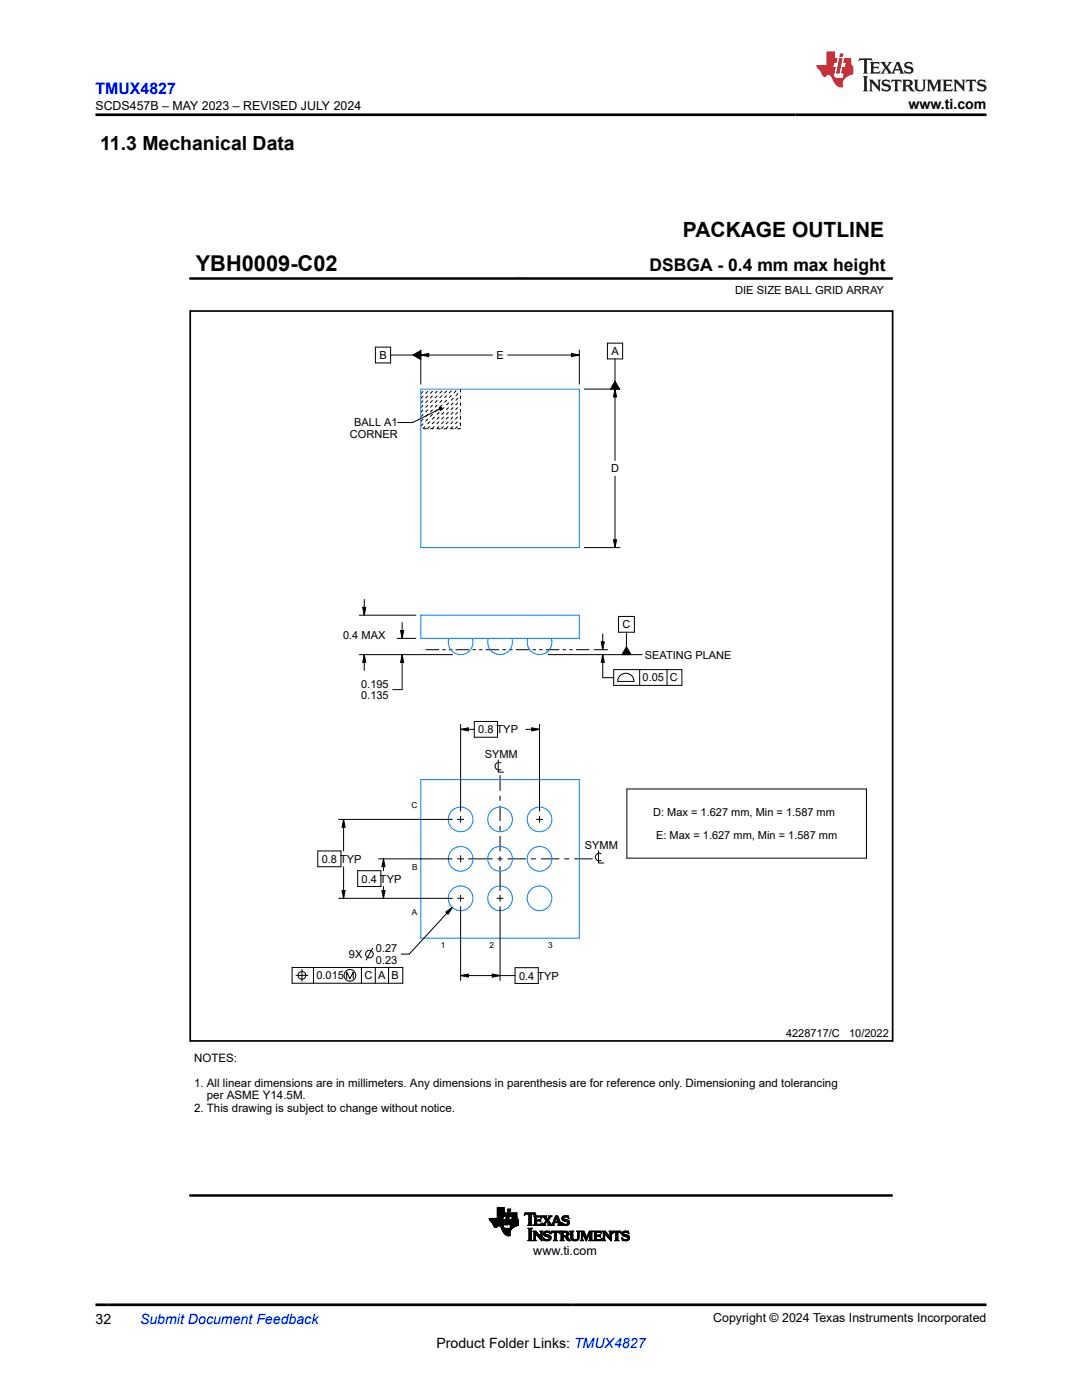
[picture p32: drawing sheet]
<svg xmlns="http://www.w3.org/2000/svg" width="216mm" height="279mm" viewBox="0 0 216 279" stroke-linecap="round" stroke-linejoin="round" font-family="sans-serif">
<defs><g id="words">
<text font-size="4.4" x="39.1" y="54">YBH0009-C02</text>
<text font-size="4.2" x="136.3" y="47.3">PACKAGE OUTLINE</text>
<text font-size="3.9" x="20" y="29.9">11.3 Mechanical Data</text>
<text font-size="3.5" x="129.6" y="54">DSBGA - 0.4 mm max height</text>
<text font-size="3.2" fill="#00f" x="19" y="18.7">TMUX4827</text>
<g font-size="2.8">
<text x="181.3" y="21.8">www.ti.com</text>
<text x="19" y="264.2">32</text>
<text x="87.1" y="269">Product Folder Links: TMUX4827</text>
</g>
<text font-size="2.8" fill="#00f" x="27.9" y="264.2">Submit Document Feedback</text>
<g font-size="2.5">
<text x="19" y="21.9">SCDS457B – MAY 2023 – REVISED JULY 2024</text>
<text x="106.4" y="250.4">www.ti.com</text>
<text x="142.3" y="263.9">Copyright © 2024 Texas Instruments Incorporated</text>
</g>
<g font-size="2.3">
<text x="38.7" y="211.9">NOTES:</text>
<text x="38.7" y="221.9">2. This drawing is subject to change without notice.</text>
<text x="38.7" y="216.9">1. All linear dimensions are in millimeters. Any dimensions in parenthesis are for reference only. Dimensioning and tolerancing</text>
<text x="41.3" y="219.4">per ASME Y14.5M.</text>
</g>
<g font-size="2.2">
<text x="146.7" y="58.8">DIE SIZE BALL GRID ARRAY</text>
<text x="75.7" y="71.6">B</text>
<text x="99.1" y="71.6">E</text>
<text x="122" y="70.8">A</text>
<text x="69.8" y="87.5">CORNER</text>
<text x="70.7" y="85.1">BALL A1</text>
<text x="121.9" y="94.3">D</text>
<text x="124.2" y="125.4">C</text>
<text x="68.5" y="127.5">0.4 MAX</text>
<text x="128.7" y="131.4">SEATING PLANE</text>
<text x="72.1" y="137.2">0.195</text>
<text x="128.2" y="136">0.05 C</text>
<text x="72.1" y="139.6">0.135</text>
<text x="95.4" y="146.3">0.8 TYP</text>
<text x="96.7" y="151.3">SYMM</text>
<text x="130.3" y="162.8">D: Max = 1.627 mm, Min = 1.587 mm</text>
<text x="130.9" y="167.5">E: Max = 1.627 mm, Min = 1.587 mm</text>
<text x="64.2" y="172.2">0.8 TYP</text>
<text x="116.7" y="169.5">SYMM</text>
<text x="72.2" y="176.1">0.4 TYP</text>
<text x="69.6" y="191.2">9X</text>
<text x="75" y="190">0.27</text>
<text x="63.1" y="195.4">0.015</text>
<text x="72.7" y="195.4">C</text>
<text x="75" y="192.4">0.23</text>
<text x="75.5" y="195.4">A</text>
<text x="78.1" y="195.4">B</text>
<text x="103.6" y="195.5">0.4 TYP</text>
<text x="156.8" y="207">4228717/C</text>
<text x="169.4" y="207">10/2022</text>
</g>
<g font-size="1.6">
<text x="82.1" y="161.3">C</text>
<text x="82.2" y="173.6">B</text>
<text x="82.2" y="182.7">A</text>
<text x="88" y="189.2">1</text>
<text x="97.7" y="189.1">2</text>
<text x="109.4" y="189.2">3</text>
</g>
<text font-size=".2" x="103.2" y="55.5">SCALE 8.000</text>
</g></defs>
<g fill="none" stroke="#000" stroke-width=".2">
<path d="M37.9 55.6h140.1M178 55.4v.4M74.9 69.3h3v3.1h-3zM77.9 70.9h4.5M82.4 70.9l1.6-1v1.9zM84 69.9v6.8M84 70.9h14.3M84 70.9l1.5-.4v.7zM101.3 70.9h14.3M114 70.5l1.6 .4-1.6 .3zM115.6 69.9v6.8M116.6 77.7h7.1"/>
<path d="M121.2 68.5h3v3.1h-3zM122.7 71.6v4.5M122.7 77.7v14.2M122.7 76.1l.9 1.6h-1.8zM122.7 77.7l.3 1.5h-.6zM87.6 81.4l.2-.2 .3 .1 .1 .3-.1 .2-.3 .1-.2-.2zM87.6 81.7l-5.3 2.6h-2.9M122.7 95v14.3M72.7 119.6v3.2M116.6 109.3h7.1M122.4 107.7h.6l-.3 1.6zM71.7 130.6h18.6"/>
<path d="M71.7 122.8h11.3M72.4 121.2h.6l-.3 1.6zM72.7 130.6v3.2M72.7 130.6l.3 1.6h-.6zM79.3 127.4h3.7M79.9 125.8h.7l-.4 1.6zM80.2 124.3v3.1M80.2 130.6v7h-1.8M80.2 130.6l.4 1.6h-.7zM109.3 130.6h18.9M118.6 129.7h2.7M120 128.1h.6l-.3 1.6z"/>
<path d="M120.3 130.6v4.6h2.2M120.3 126.5v3.2M120.3 130.6l.3 1.6h-.6zM122.5 133.6h13.6v3.2h-13.6zM123.4 123h3.2v3.2h-3.2zM123.6 135a1.64 1.64 0 0 1 1.8-.6 1.64 1.64 0 0 1 1.1 1.6h-3.3zM125 126.2v2.9M125 129.1l.9 1.5h-1.8zM127.6 133.6v3.2M133.1 133.6v3.2M91.9 144.6v17.3M91.9 145.6h2.7"/>
<path d="M91.9 145.6l1.6-.4v.7zM94.6 144h4.7v3.1h-4.7zM99.4 151.7v2.4h1.1M99.8 154.7v3.1M99.8 158.8v1M99.9 152.3a.77 .77 0 0 0-1.1 .6 .77 .77 0 0 0 1.1 .7M104.9 145.6h2.8M106.1 145.2l1.6 .4-1.6 .3zM107.7 144.6v17.3M125.1 157.5h47.8v13.8h-47.8zM63.4 169.8h4.6v3.2h-4.6zM67.6 179.3h22.7"/>
<path d="M67.6 163.5h22.7M68.2 177.7h.7l-.3 1.6zM68.6 163.5v6.3M68.6 173v6.3M68.6 163.5l.3 1.6h-.7zM71.4 173.8h4.6v3.1h-4.6zM75.5 171.4h14.7M76.2 177.7h.6l-.3 1.6zM76.5 171.4v2.4M76.5 176.9v2.4M76.5 171.4l.3 1.6h-.6zM91.2 171.4h1.4"/>
<path d="M91.2 163.5h1.4M91.3 179.3h1.3M91.9 162.9v1.3M91.9 170.7v1.4M91.9 178.6v1.3M93.4 171.4h4.9M99.1 179.3h1.4M99.3 171.4h1M99.8 160.8v3.1M99.8 164.9v1M99.8 166.8v3.1M99.8 170.9v1"/>
<path d="M99.8 172.9v4.9M99.8 178.6v1.4M101.3 171.4h3.7M105.9 171.4h1M107 163.5h1.3M107.7 162.9v1.3M107.9 171.4h3.7M112.6 171.4h1M114.6 171.4h3.7M119.4 169.8v2.4h1.1M120 170.4a.77 .77 0 0 0-1.2 .6 .77 .77 0 0 0 1.2 .7M58.3 193.1h22.1v3.1h-22.1z"/>
<path d="M59.1 194.7h2.3M60.3 193.5v2.3M62.5 193.1v3.1M69.2 195.3v-1.3l.6 1.3 .7-1.3v1.3M72.1 193.1v3.1M74.4 189.2l-1.3 2.4M74.9 193.1v3.1M77.5 193.1v3.1M88.9 182l1.3-.9-.8 1.4zM90.2 181.1l-8.5 9.3h-1.6M91.9 180.9v14.8M91.9 194.7h10.9"/>
<path d="M91.9 194.7l1.6-.3v.6zM98.2 194.4l1.6 .3-1.6 .3zM99.8 180.9v14.8M102.8 193.1h4.6v3.2h-4.6zM97.6 243.3h2.7M97.7 243.4h2.6M97.7 243.5l3-.1-.3 1.2M97.7 243.5h3M97.8 243.6h2.9M97.8 243.6h2.8M97.9 243.7h2.7M97.9 243.8h2.7"/>
<path d="M98 243.8h2.6M98.1 243.9h2.5M98.1 244h2.5M98.2 244h2.4M98.3 244.1h2.3M98.3 244.1h2.2M98.3 244.2h2.2M98.3 244.2l.5 .8 .7-.4 .3 .1 .6 1.2M98.4 244.3h2.1M98.4 244.4h2.1M98.4 244.5h2.1M98.5 244.5h2"/>
<path d="M98.5 244.6h2M98.5 244.6h.9M98.6 244.7h.7M98.6 244.8h.7M98.6 244.8h.6M98.7 244.9h.4M98.8 245h.3M99.2 243.1h1.1M99.2 243.1h1.2M99.2 243h1.2M99.2 242.9h1.2M99.2 242.8h1.2"/>
<path d="M99.2 242l1.8 .1-.2 .7h-1.6M99.2 242.7h1.6M99.2 242.6h1.6M99.2 242.5h1.7M99.2 242.4h1.7M99.2 242.3h1.7M99.2 242.2h1.7M99.2 242.1h1.7M99.2 242h1.4M99.2 241.9h1.4M99.2 241.8h1.4M99.2 241.7h1.4"/>
<path d="M99.2 241.6h1.4M99.2 241.5h1.4M99.2 241.4h1.4M99.2 241.3h1.4M99.2 241.2h1.4M99.2 241.1h1.4M99.2 241h1.4M99.7 244.6h.7M99.8 244.7h.6M99.9 244.8h.5M99.9 244.9h.5M100 245h.5"/>
<path d="M100 245.1h.6M100.1 245.1h.9M100.1 245.2h2.1M100.1 245.3h2M100.2 245.3h1.8M100.2 245.4h1.8M100.2 245.5h1.7M100.3 245.6h1.6M100.3 245.6h1.5M100.3 243.2h-2.7l.1 .4 .6 .6M100.3 245.7h1.5M100.4 245.8h1.4"/>
<path d="M100.4 242.8l-.1 .6M100.4 245.9l.7 .7h.8M100.4 245.9h1.4M100.4 244.6l.1 .3 .2 .2h1.5M100.5 246h1.3M100.6 246.1h1.2M100.6 242.1v-1.1h-1.4v2.2M100.7 246.2h1.1M100.7 246.3h1.1M100.7 244.4h.6M100.8 244.3h.5M100.8 244.2h.5"/>
<path d="M100.8 246.3h1M100.8 244.1h.5M100.8 244.1h.6M100.8 244h.6M100.8 243.9h.6M100.9 243.8h.5M100.9 246.4h.9M100.9 243.7h.5M100.9 243.6h.5M100.9 243.6h.6M100.9 243.5h.6M100.9 243.4h.6"/>
<path d="M100.9 246.5h.9M101 243.3h.5M101 243.2h.5M101 243.1h.5M101 243h.6M101 242.9h.6M101 246.5h.9M101.1 242.8h.5M101.1 242.7h.5M101.1 242.6h.5M101.1 242.5h.6M101.1 242.4h.6"/>
<path d="M101.1 242.3h.6M101.2 242.3h.5M101.2 242.2h.5M101.2 246.6h.6M101.2 242.1h.5M101.2 242.1h.6l-.5 2.4h-.6zM101.3 241.8h.5M101.3 241.7h.5M101.3 241.6h.5M101.3 241.5h.6M101.3 241.4h.6M101.3 241.3h.6"/>
<path d="M101.4 241.3h.5l-.1 .5h-.6zM101.5 246.6h.1M101.5 244.3h1.9M101.6 244.3h1.8M101.6 244.2v.2l.3 .1M101.6 244.2h1.8M101.6 244.4h1.8M101.6 244.1h1.8M101.6 244.1v.1M101.6 244h1.8M101.6 243.9h1.8M101.6 243.8h1.8"/>
<path d="M101.7 243.7h1.7M101.7 243.6h1.7M101.7 243.5h1.7M101.8 246l.1 .6M101.8 245.1h.5M101.8 245h.6M101.8 245h.7M101.8 244.9h.8M101.8 244.8h.9M101.9 244.8h.9M101.9 242.7h1.2M101.9 244.7h1"/>
<path d="M101.9 242.6h1.2M101.9 244.6h1.2M101.9 244.6h1.4M101.9 242.5h1.2M101.9 244.5h1.5M101.9 244.5l-.1 .7M101.9 242.4h1.2M101.9 242.3h1.2M102 242.2h1.1M102 242.1h1.1M102.1 243.4h1.3M102.1 243.3h1.3"/>
<path d="M102.2 243.3h1.1M102.2 243.2h1.1M102.2 243.1h1M102.2 243h1M102.2 243h.9M102.2 242.9h.9M102.2 242.8h.9M102.3 242.8l-.2 .6M102.4 245l-.5 .5-.1 .5M103.1 242.8h-1.2l.1-.7h1.1v.9l.3 .4v1.1M103.4 243.5h-1.7l-.1 .6M103.5 244.5l-1.1 .5"/>
<path d="M104.6 242.5h.1M104.6 242.4h.2M104.7 242.3h2.2M104.7 242.2h2.1M104.7 242.1h2.1M105.4 244.5h.8M105.4 245.1h.8l-.2 .3v1.9l.2 .3h-.8l.2-.2v-2zM105.4 247.6h.8M105.4 245.2h.8M105.5 247.5h.6M105.5 244.4h.5M105.5 242.4h.5"/>
<path d="M105.5 245.3h.5M105.5 244.3h.5M105.5 244.2h.5M105.5 244.1h.5M105.5 244h.5M105.5 243.9h.5M105.5 243.8h.5M105.5 243.7h.5M105.5 243.6h.5M105.5 243.5h.5M105.5 243.4h.5M105.5 243.3h.5"/>
<path d="M105.5 243.2h.5M105.5 243.1h.5M105.5 243h.5M105.5 242.9h.5M105.5 242.8h.5M105.5 242.7h.5M105.5 242.6h.5M105.5 242.5h.5M105.5 242.4v1.8M105.5 244.2l-.1 .3M105.6 247.4h.4M105.6 245.4h.4"/>
<path d="M105.6 247.3h.4M105.6 247.2h.4M105.6 247.1h.4M105.6 247h.4M105.6 246.9h.4M105.6 246.8h.4M105.6 246.7h.4M105.6 246.6h.4M105.6 246.5h.4M105.6 246.4h.4M105.6 246.3h.4M105.6 246.2h.4"/>
<path d="M105.6 246.1h.4M105.6 246h.4M105.6 245.9h.4M105.6 245.8h.4M105.6 245.7h.4M105.6 245.6h.4M105.6 245.5h.4M106 244.2l.2 .3M106 242.4l.1-.1h.3l.5 .2-.1-.4h-2l-.2 .4 .5-.2h.4v.1M106 242.4v1.8M106.4 245.7h.5l1 1.1v-.9l-.2-.2h.6l-.1 .3v1.6l-1.4-1.4v1.2l.2 .2h-.6l.2-.2v-1.4zM106.4 247.6h.6"/>
<path d="M106.4 245.7h.5M106.5 245.8h.5M106.5 244.5h1.6M106.5 247.5h.4M106.5 245.9h.6M106.5 247.4h.3M106.5 242.7h1.5M106.6 247.3h.2M106.6 247.2h.2M106.6 247.1h.2M106.6 247h.2M106.6 246.9h.2"/>
<path d="M106.6 246.8h.2M106.6 246.7h.2M106.6 246.6h.2M106.6 246.5h.2M106.6 246.4h.2M106.6 246.3h.2M106.6 246.2h.7M106.6 246.1h.7M106.6 246h.6M106.6 244.4h1.5M106.6 242.8h1.4M106.7 244.3h.4"/>
<path d="M106.7 242.9h.4M106.7 244.2l-.2 .3M106.7 243.4h.9l.3-.1v.5l-.2-.1h-.6v.6h.7l.4-.2-.2 .5-1.5-.1M106.7 244.2h.4M106.7 244.1h.4M106.7 244h.4M106.7 243.9h.4M106.7 243.8h.4M106.7 243.7h.4M106.7 243.6h1.2M106.7 243.5h1.2M106.7 243.3h.4"/>
<path d="M106.7 243.2h.4M106.7 243.1h.4M106.7 243h.4M106.7 242.4h.2M106.8 242.5h.1M106.9 246.3h.5M106.9 246.3h.6M107 246.4h.6M107.1 243l.1-.1h.5l.4 .2M107.1 243v.4M107.1 246.5h.5M107.2 246.6h.5"/>
<path d="M107.3 246.7h.5M107.3 246.8h.9M107.4 246.9h.8M107.5 247h.7M107.6 247h.6M107.6 247.1h.6M107.7 243.4h.2M107.7 247.2h.5M107.7 245.7h.6M107.7 243.7h.2M107.8 244.3h.3M107.8 247.3h.4"/>
<path d="M107.8 243.3h.1M107.8 243.8h.1M107.8 242.9h.3M107.8 245.8h.4M107.9 247.4h.3M107.9 245.9h.3M107.9 246h.3M107.9 246.7h.3M107.9 246.6h.3M107.9 246.5h.3M107.9 246.4h.3M107.9 246.3h.3"/>
<path d="M107.9 246.2h.3M107.9 246.1h.3M108 247.5h.2M108 243h.1M108 244.2h.2M108 247.6h.2M108.1 243.1h.1M108.1 243.1l-.1-.5h-1.5l.2 .3v1.3M108.1 244.1h.1M108.2 244.5h.7M108.3 242.7h.7M108.4 244.4h.3"/>
<path d="M108.4 242.8h.6M108.4 247.1h.2M108.4 247.2h.3M108.4 246.2l.2 .4 .9 .3 .1 .2M108.4 246.3h.4M108.4 246.2h.4M108.4 246.3h.5M108.5 247.3h.3M108.5 246.1h.3M108.5 244.3h.3M108.5 246.4h.8M108.5 242.9h.5"/>
<path d="M108.5 247.4h.6M108.5 246h.4M108.5 247.5h1.3M108.5 246.5h1.1M108.5 244.2h.3M108.5 247.6h.1M108.5 243h.5M108.6 245.9h1.2M108.6 244.1h.3M108.6 246.6h1.2M108.6 243.1h.5M108.7 245.8h1"/>
<path d="M108.7 244h.2M108.7 243.2h.4M108.7 244h.3M108.7 246.7h1.2M108.7 243.3h.5M108.8 243.9h.2M108.8 243.3h.7M108.8 247.6h.8M108.8 245.7h.6M108.8 243.8h.8M108.8 243.4h.7M108.9 243.7h.6"/>
<path d="M108.9 243.5h.5M109 243.6h.5M109 243.6l-.6 .7-.2 .2M109 246.8h.9M109.2 243.9h.5M109.2 244h.5M109.3 247.4h.5M109.3 244h.5M109.3 244.5l.2-.2-.4-.5-.4 .6 .2 .1M109.3 244.5h1.3M109.3 243.3h.3M109.4 244.1h.4"/>
<path d="M109.4 246.9h.5M109.4 243.2h.3M109.4 243.5l.8-.9h-.7l.1 .2-.3 .6-.3-.5 .1-.3h-.9l.8 1M109.4 243.5l.7 .9 .8-1.8h.4l.6 1.7 .2 .2M109.4 244.2h.5M109.5 243.1h.2M109.5 246h.3M109.5 244.3h.5M109.5 244.4h.5M109.5 247.3h.4M109.5 243h.3M109.5 247h.5"/>
<path d="M109.6 242.7h.5M109.6 247.2h.3M109.6 242.9h.3M109.6 247h.4M109.6 247.1h.4M109.6 245.7h.1M109.6 242.8h.3M109.6 246.1h.2M109.7 246.2h.1M109.8 246.2l-.6-.3-.4 .2 .1 .2 .9 .3 .2 .4M109.8 246.2l-.1-.5h-.6l-.5 .1-.2 .4M109.9 246.2l.4-.3 .3 .1v1.4l-.2 .2h.8l-.2-.2 .1-1.4h.3l.3 .2"/>
<path d="M109.9 246.2l.2-.5h1.5l.1 .5M109.9 246.2h.1M110 246.1h.1M110 247l-.2 .5-.6 .1-.5-.1-.2 .1-.1-.6 .7 .4 .4-.1 .1-.2M110 246h.2M110 245.9h1.7M110 245.8h1.6M110.1 245.7h1.5M110.1 244.4h.4M110.2 244.3h.3M110.2 244.2h.3M110.3 244.1h.2"/>
<path d="M110.3 244h1.5M110.4 244h1.4M110.4 243.9h1.4M110.4 247.6h.8M110.4 243.8h1.3M110.5 243.7h.2M110.5 243.6h.2M110.5 244.2l.1 .3M110.5 243.5h.3M110.6 243.4h.2M110.6 247.5h.5M110.6 244l-.1 .2"/>
<path d="M110.6 243.3h.2M110.6 247.4h.4M110.6 246h.4M110.6 247.3h.4M110.6 247.2h.4M110.6 247.1h.4M110.6 247h.4M110.6 246.9h.4M110.6 246.8h.4M110.6 246.7h.4M110.6 246.6h.4M110.6 246.5h.4"/>
<path d="M110.6 246.4h.4M110.6 246.3h.4M110.6 246.2h.4M110.6 246.1h.4M110.6 243.3h.3M110.7 243.2h.2M110.7 243.8l.3-.8 .3 .8M110.7 243.1h.2M110.7 243h.7M110.8 242.9h.6M110.8 242.8h.6M110.8 242.7h.5"/>
<path d="M111 243.1h.5M111.1 243.2h.4M111.1 243.3h.4M111.1 243.3h.5M111.2 243.4h.4M111.2 243.5h.4M111.2 243.6h.5M111.2 243.7h.5M111.3 244.5h.8M111.4 244v.2M111.4 244.1h.5M111.4 244.2h.5"/>
<path d="M111.4 244.2l-.1 .3M111.5 246h.2M111.5 244.4h.5M111.5 244.3h.4M111.6 246.1h.1M111.7 246.2h.1M111.8 247.6h.8M111.8 245.7h1.2M111.9 245.8h1.4M111.9 247.5h.5M112 245.9h1.4M112 247.4h.4"/>
<path d="M112 247.3h.4M112 247.2h.4M112 247.1h.4M112 247h.4M112 246.9h.4M112 246.8h1.1M112 246.7h1.2M112 246.6h1.4M112 246.5h.4M112 246.4h.4M112 246.3h.4M112 246.2h.4"/>
<path d="M112 246.1h.4M112 246h.4M112.1 244h.1M112.1 244.1h.2M112.1 243.2l.2 .4 .8 .2 .2 .3M112.1 243.2h.4M112.1 243.3h.4M112.1 243.1h.4M112.1 244.2h.3M112.1 243.3h.7M112.1 243h.4M112.2 244.3h.4"/>
<path d="M112.2 243.4h1M112.2 244.4h1.3M112.2 242.9h.4M112.2 244.5h.1M112.2 243.5h1.2M112.2 242.8h1.2M112.4 243.6h1.1M112.4 242.7h1M112.4 246.1v-.2l.5 .1 .2 .3M112.4 246.1v.5h.5l.2-.3M112.4 244.5h.9M112.5 243.1l.1 .2 .9 .3 .1 .4"/>
<path d="M112.5 243.1l.1-.2h.3l.6 .3M112.6 243.7h1M112.6 242.6h.4M112.7 244.6h.3M112.8 246.9h.5M112.9 247h.4M112.9 247h.5M113 247.1h.4M113 243.8h.6M113 246h.5M113 246.5h.4M113 247.2h.5"/>
<path d="M113 247.2l.3 .4h.6M113 246.7l.4 .3M113 246.7h.1M113 247.3h.6M113 246.1h.5M113 246.4h.5M113.1 244.3h.4M113.1 246.3h.4M113.1 246.2h.4M113.1 242.9h.3M113.1 247.4h.5M113.2 247.5h.5"/>
<path d="M113.2 243.9h.4M113.2 244.2h.4M113.3 244h.3M113.3 244.1h.3M113.3 243h.2M113.3 247.6h.6M113.4 243.1h.1M113.4 247l.5 .6M113.5 243.2h.1M113.5 243.2l-.1-.6h-.6l-.5 .2-.2 .4M113.5 246.2l-.1-.3-.3-.1-1.3-.1 .2 .3v1.4l-.2 .2h.8l-.2-.2v-.6l.4 .1 .2 .3M113.5 246.2l-.1 .4-.4 .1"/>
<path d="M113.6 244l-.1 .4-.6 .2-.5-.1-.2 .1-.1-.6 .7 .3h.4l.1-.2M113.7 245.7h.8M113.8 245.8h.6M113.9 245.9h.4M113.9 247h.4M113.9 246.9h.4M113.9 246.8h.4M113.9 246.7h.4M113.9 246.6h.4M113.9 246.5h.4M113.9 246.4h.4M113.9 246.3h.4"/>
<path d="M113.9 246.2h.4M113.9 246.1h.4M113.9 246h.4M113.9 247.1h.4M113.9 247.2h.4M114 247.3h.4M114 247.4h.6M114.1 247.5h1.2M114.3 247l.1 .3 .4 .1 .4-.1 .1-.3M114.3 247v-1.1l.2-.2h-.8l.2 .2v1.1M114.3 247.6h.9M115 247.4h.4"/>
<path d="M115.1 245.7h.6M115.2 247.3h.3M115.2 245.8h.4M115.2 247.2h.3M115.3 247.1h.2M115.3 245.9h.3M115.3 247h.2M115.3 247v-1.1l-.2-.2h.6l-.1 .2-.1 1.1M115.3 246.9h.2M115.3 246.8h.2M115.3 246.7h.2M115.3 246.6h.2"/>
<path d="M115.3 246.5h.2M115.3 246.4h.2M115.3 246.3h.2M115.3 246.2h.2M115.3 246.1h.2M115.3 246h.2M115.5 247l-.1 .5-.6 .1-.7-.1-.2-.5M115.8 245.7h.7l.6 1.2 .5-1.2h.7l-.2 .3v1.3l.2 .3h-.8l.2-.2v-1.3l-.7 1.5-.7-1.5v1.3l.1 .2h-.6l.2-.3v-1.3zM115.8 247.6h.6M115.8 245.7h.7M115.9 245.8h.7M116 247.5h.3"/>
<path d="M116 245.9h.6M116 247.4h.3M116 247.3h.3M116 247.2h.3M116 247.1h.3M116 247h.3M116 246.9h.3M116 246.8h.3M116 246.7h.3M116 246.6h.3M116 246.5h.3M116 246.4h.3"/>
<path d="M116 246.3h.3M116 246.2h.7M116 246.1h.7M116 246h.6M116.3 246.3h.5M116.4 246.3h.4M116.4 246.4h.4M116.4 246.5h.5M116.5 246.6h.4M116.5 246.7h.5M116.6 246.8h.4M116.6 246.9h.4"/>
<path d="M116.6 247h.7M116.7 247h.6M116.7 247.1h.5M116.8 247.2h.4M116.8 247.3h.3M116.8 247.4h.3M116.9 247.5h.2M116.9 247.6h.1M117.1 246.9h.2M117.1 246.8h.3M117.2 246.7h.2M117.2 246.6h.2"/>
<path d="M117.3 246.5h.2M117.3 246.4h.2M117.3 246.3h.3M117.4 246.3h.2M117.4 246.2h.7M117.4 246.1h.7M117.5 246h.6M117.5 247.6h.8M117.5 245.9h.6M117.6 245.8h.6M117.6 245.7h.7M117.6 247.5h.5"/>
<path d="M117.7 247.4h.4M117.7 247.3h.4M117.7 247.2h.4M117.7 247.1h.4M117.7 247h.4M117.7 246.9h.4M117.7 246.8h.4M117.7 246.7h.4M117.7 246.6h.4M117.7 246.5h.4M117.7 246.4h.4M117.7 246.3h.4"/>
<path d="M118.4 247.6h1.6M118.4 245.7h1.5M118.5 245.8h1.4M118.6 247.5h1.4M118.6 245.9h1.4M118.6 247.4h1.5M118.6 247.3h.4M118.6 246h.4M118.6 247.2h.4M118.6 247.1h.4M118.6 247h.4M118.6 246.9h.4"/>
<path d="M118.6 246.8h.4M118.6 246.7h1.2M118.6 246.6h1.2M118.6 246.5h1.2M118.6 246.4h.4M118.6 246.3h.4M118.6 246.2h.4M118.6 246.1h.4M119.5 246.5l.3-.2v.6l-.8-.2v.6l.2 .1M119.7 246.8h.1M119.7 246.4h.1M119.8 246h.2"/>
<path d="M119.9 247.3h.2M119.9 246.1h.1M120 246.2h.1M120 246.2l-.3-.3h-.6l-.1 .6M120 246.2l-.1-.5h-1.5l.2 .2v1.4l-.2 .3h1.6l.1-.5M120 247.2h.1M120.1 247.1l-.5 .3M120.1 247.1h.1M120.2 247.6h.6M120.2 245.7h.6M120.3 245.8h.6M120.3 247.5h.4"/>
<path d="M120.4 245.9h.5M120.4 247.4h.3M120.4 246h.6M120.4 247.3h.2M120.4 247.2h.2M120.4 247.1h.2M120.4 247h.2M120.4 246.9h.2M120.4 246.8h.2M120.4 246.7h.2M120.4 246.6h.2M120.4 246.5h.2"/>
<path d="M120.4 246.4h.2M120.4 246.3h.2M120.4 246.2h.8M120.4 246.1h.7M120.6 246.2v1.2l.2 .2h-.6l.2-.3v-1.3l-.2-.3h.6l.9 1.1v-.9l-.1-.2h.6l-.2 .3v1.6l-1.3-1.4M120.7 246.3h.5M120.8 246.3h.5M120.9 246.4h.5M120.9 246.5h.6M121 246.6h.6M121.1 246.7h.5M121.2 246.8h.8"/>
<path d="M121.2 246.9h.8M121.3 247h.7M121.4 247h.6M121.5 247.1h.5M121.6 247.2h.4M121.6 245.7h.6M121.6 247.3h.4M121.7 245.8h.4M121.7 247.4h.3M121.7 245.9h.3M121.7 246.7h.3M121.7 246.6h.3"/>
<path d="M121.7 246.5h.3M121.7 246.4h.3M121.7 246.3h.3M121.7 246.2h.3M121.7 246.1h.3M121.7 246h.3M121.8 247.5h.2M121.9 247.6h.1M122.2 246.2l.3-.3 .4 .1v1.4l-.2 .2h.8l-.2-.2v-1.4h.4l.3 .2M122.2 246.2l.1-.5h1.6l.1 .5M122.2 246.2h.1M122.2 246.1h.2"/>
<path d="M122.2 246h.3M122.3 245.9h1.6M122.3 245.8h1.6M122.3 245.7h1.6M122.7 247.6h.8M122.8 247.5h.5M122.9 247.4h.4M122.9 246h.4M122.9 247.3h.4M122.9 247.2h.4M122.9 247.1h.4M122.9 247h.4"/>
<path d="M122.9 246.9h.4M122.9 246.8h.4M122.9 246.7h.4M122.9 246.6h.4M122.9 246.5h.4M122.9 246.4h.4M122.9 246.3h.4M122.9 246.2h.4M122.9 246.1h.4M123.7 246h.2M123.8 246.1h.2M123.9 246.2h.1"/>
<path d="M124.1 247.1h.1M124.1 247.2h.2M124.1 246.2l.2 .4 .8 .3 .2 .2M124.1 246.3h.4M124.1 246.2h.4M124.1 246.3h.5M124.1 247.3h.4M124.1 246.1h.4M124.1 246.4h.8M124.2 247.4h.6M124.2 246h.3M124.2 247.5h1.2"/>
<path d="M124.2 246.5h1.1M124.2 247.6h.1M124.2 245.9h1.2M124.3 246.6h1.1M124.3 245.8h1.1M124.4 246.7h1.1M124.5 247.6h.8M124.5 245.7h.6M124.7 246.8h.9M125 247.4h.5M125 246.9h.6M125.1 246h.3"/>
<path d="M125.2 247.3h.4M125.2 247h.4M125.2 247.2h.4M125.3 247h.3M125.3 247.1h.3M125.3 245.7h.1M125.3 246.1h.2M125.4 246.2h.1M125.5 246.2l-.6-.3-.4 .2 .1 .2 .8 .3 .2 .4M125.5 246.2l-.1-.5h-.6l-.5 .1-.2 .4M125.6 247l-.2 .5-.5 .1-.5-.1-.2 .1-.1-.6 .7 .4 .3-.1 .2-.2"/>
<circle cx="60.2" cy="194.6" r=".78"/>
<circle cx="69.8" cy="194.7" r="1.17"/>
<circle cx="73.7" cy="190.4" r=".77"/>
</g>
<g fill="#000">
<path d="M82.4 70.9l1.6-1v1.9zM84 70.9l1.5-.4v.7zM114 70.5l1.6 .4-1.6 .3zM122.7 77.7l.3 1.5h-.6zM122.7 76.1l.9 1.6h-1.8zM87.6 81.4l.2-.2 .3 .1 .1 .3-.1 .2-.3 .1-.2-.2zM122.4 107.7h.6l-.3 1.6zM72.4 121.2h.6l-.3 1.6zM72.7 130.6l.3 1.6h-.6zM79.9 125.8h.7l-.4 1.6zM80.2 130.6l.4 1.6h-.7zM120 128.1h.6l-.3 1.6z"/>
<path d="M120.3 130.6l.3 1.6h-.6zM125 129.1l.9 1.5h-1.8zM91.9 145.6l1.6-.4v.7zM106.1 145.2l1.6 .4-1.6 .3zM68.2 177.7h.7l-.3 1.6zM68.6 163.5l.3 1.6h-.7zM76.2 177.7h.6l-.3 1.6zM76.5 171.4l.3 1.6h-.6zM88.9 182l1.3-.9-.8 1.4zM91.9 194.7l1.6-.3v.6zM98.2 194.4l1.6 .3-1.6 .3z"/>
</g>
<path d="M38 62.1h140.1v145.6h-140.1z" fill="none" stroke="#000" stroke-width=".34"/>
<path d="M37.9 55.6h140.1M37.9 238.6h140.1" fill="none" stroke="#000" stroke-width=".5"/>
<g fill="none" stroke="#000" stroke-width=".2" stroke-dasharray=".7 .7" stroke-linecap="butt">
<path d="M84 78.6l.9-.9M84 79.5l1.8-1.8M91.9 77.7v7.9M84 80.4l2.7-2.7M84 81.3l3.7-3.6M84 82.3l4.6-4.6M84 83.2l5.5-5.5M84 84.1l6.4-6.4M84 85l7.3-7.3M84.4 85.6l7.5-7.6M85.3 85.6l6.6-6.6M86.2 85.6l5.7-5.7"/>
<path d="M87.1 85.6l4.8-4.8M88 85.6l3.9-3.9M89 85.6l2.9-2.9M89.9 85.6l2-2M90.8 85.6l1.1-1.1M91.7 85.6l.2-.2M91.9 85.6h-7.9"/>
</g>
<g fill="none" stroke="#0080ff" stroke-width=".2">
<path d="M84 77.7h31.6v31.6h-31.6zM84 122.8h31.6v4.6h-31.6zM89.6 127.4a2.46 2.46 0 0 0 2.3 3.2 2.46 2.46 0 0 0 2.3-3.2M97.5 127.4a2.46 2.46 0 0 0 2.3 3.2 2.46 2.46 0 0 0 2.3-3.2M105.3 127.4a2.46 2.46 0 0 0 2.4 3.2 2.46 2.46 0 0 0 2.3-3.2M84 155.6h31.6v31.6h-31.6z"/>
<circle cx="91.9" cy="171.4" r="2.46"/>
<circle cx="91.9" cy="179.3" r="2.46"/>
<circle cx="91.9" cy="163.5" r="2.46"/>
<circle cx="99.8" cy="163.5" r="2.46"/>
<circle cx="99.8" cy="179.3" r="2.46"/>
<circle cx="99.8" cy="171.4" r="2.46"/>
<circle cx="107.7" cy="179.3" r="2.46"/>
<circle cx="107.7" cy="171.4" r="2.46"/>
<circle cx="107.7" cy="163.5" r="2.46"/>
</g>
<path d="M117.6 129.7h-33.4" fill="none" stroke="#000" stroke-width=".2" stroke-dasharray="2.7 .7 .7 .7 .7 .7" stroke-linecap="butt"/>
<path d="M171.5 11.6l-.2 .6 .5-.2h.6v.1v2.2l-.2 .4h1l-.2-.4v-2.2v-.1h.5l.5 .2-.1-.6zM173.6 12.4l.2 .3v1.6l-.2 .4h1.9l.1-.6a1.08 1.08 0 0 1-1.3 .2v-.7h.6l.4 .2v-.7l-.4 .2h-.6v-.5l.2-.2a1 1 0 0 1 1 .3l-.1-.5zM175.7 12.4l.9 1.1-1 1.2h.9l-.2-.2 .5-.8 .4 .8-.2 .2h1.6l-.2-.2 .2-.5h.9l.1 .5-.1 .2h.9l-.2-.4-.8-1.9h-.5l-.9 2.1-.9-1.1 .9-1h-.8l.2 .2-.4 .6-.4-.6 .2-.2zM179 12.8l.4 1h-.7zM180.7 12.5a.65 .65 0 0 0-.2 .7 .65 .65 0 0 0 .6 .5l.6 .1 .1 .3a.79 .79 0 0 1-.7 .4 .79 .79 0 0 1-.7-.5l.1 .7 .2-.1a.93 .93 0 0 0 1.1 0 .93 .93 0 0 0 .4-.9 1.46 1.46 0 0 0-1.2-.6l-.1-.3a1.09 1.09 0 0 1 1.2 .2l-.2-.6-.1 .1-.5-.2zM172.2 15.2l.2 .4v2.2l-.2 .4h1l-.2-.4v-2.2l.2-.4zM173.4 15.9l.2 .4v1.5l-.2 .4h.8l-.3-.4 .1-1.3 1.6 1.8v-2l.2-.4h-.7l.1 .2 .1 1.1-1.2-1.3zM176.2 16a.65 .65 0 0 0-.2 .8 .65 .65 0 0 0 .6 .4l.6 .2 .1 .2a.79 .79 0 0 1-.7 .4 .79 .79 0 0 1-.7-.5l.1 .7 .2-.1a.93 .93 0 0 0 1.1 .1 .93 .93 0 0 0 .4-1 1.46 1.46 0 0 0-1.2-.5l-.1-.4a1.09 1.09 0 0 1 1.2 .2l-.1-.6-.2 .1-.5-.1zM177.9 15.9l-.1 .6a.63 .63 0 0 1 .8-.3v1.6l-.3 .4h1l-.2-.4v-1.6a.66 .66 0 0 1 .8 .3l-.1-.6zM180 15.9l.2 .4v1.5l-.2 .4h1l-.2-.2-.1-.7h.5l.1 .2a.79 .79 0 0 0 1.2 .6l-1-.9a.61 .61 0 0 0 .6-.6 .61 .61 0 0 0-.5-.7zM180.8 16.2h.1a.47 .47 0 0 1 .5 .1 .47 .47 0 0 1 .1 .5l-.1 .1-.7 .1zM182.3 15.9l.2 .2a2.27 2.27 0 0 0 .4 2 1.04 1.04 0 0 0 1.7-.7v-1.3l.2-.2h-.8l.2 .4v1.1a.6 .6 0 0 1-.6 .6 .6 .6 0 0 1-.6-.6v-1.1l.3-.4zM184.9 15.9l.2 .4v1.5l-.2 .4h.8l-.3-.4v-1.4l.9 1.9 .9-1.9v1.4l-.3 .4h1l-.2-.4v-1.5l.2-.4h-.8l-.7 1.5-.6-1.5zM188.1 15.9l.2 .4v1.5l-.2 .4h1.9l.1-.6a1.09 1.09 0 0 1-1.3 .2v-.7h.6l.4 .2v-.6l-.4 .2h-.6v-.6l.2-.1a1.01 1.01 0 0 1 1 .3l-.1-.6zM190.2 15.9l.3 .4v1.5l-.3 .4h.8l-.2-.4v-1.3l1.6 1.8v-2l.2-.4h-.7l.2 .2v1.1l-1.2-1.3zM192.8 15.9l-.1 .6a.63 .63 0 0 1 .8-.3v1.6l-.3 .4h1l-.2-.4v-1.6a.66 .66 0 0 1 .8 .3l-.1-.6zM195.2 16a.65 .65 0 0 0-.2 .8 .65 .65 0 0 0 .6 .4l.6 .2 .2 .2a.79 .79 0 0 1-.7 .4 .79 .79 0 0 1-.7-.5l.1 .7 .2-.1a.93 .93 0 0 0 1 .1 .93 .93 0 0 0 .5-1 1.46 1.46 0 0 0-1.3-.5v-.4a1.09 1.09 0 0 1 1.2 .2l-.2-.6-.2 .1-.5-.1z" fill="#231f20"/>
<path d="M164.9 10.3v2.7h-2l.1 .4 .8 1a.95 .95 0 0 0 1 .9 .59 .59 0 0 1 .5-.4 .59 .59 0 0 1 .5 .3l.4 .8a1.59 1.59 0 0 0 2.1 1.4 1.61 1.61 0 0 1 1-2.3l1-.3-.1-1.5a1.59 1.59 0 0 1-.3-1.7h-1.5l-.2 .9h.6l-.2 .9h-.5l-.2 .9v.3l.4 .1-.1 .9h-.7a.73 .73 0 0 1-1-.7l.3-1.5h-.5l.1-.9h.5l.2-.9h-.5v-1.3zM167.4 11.6l-.6 3.1h.7l.6-3.1zM167.6 10.7l-.1 .6h.7l.1-.6z" fill="#ed1c24"/>
<path d="M19 22.9h177.8M19 260.4h177.8" fill="none" stroke="#000" stroke-width=".53"/>
<use href="#words"/>
</svg>
